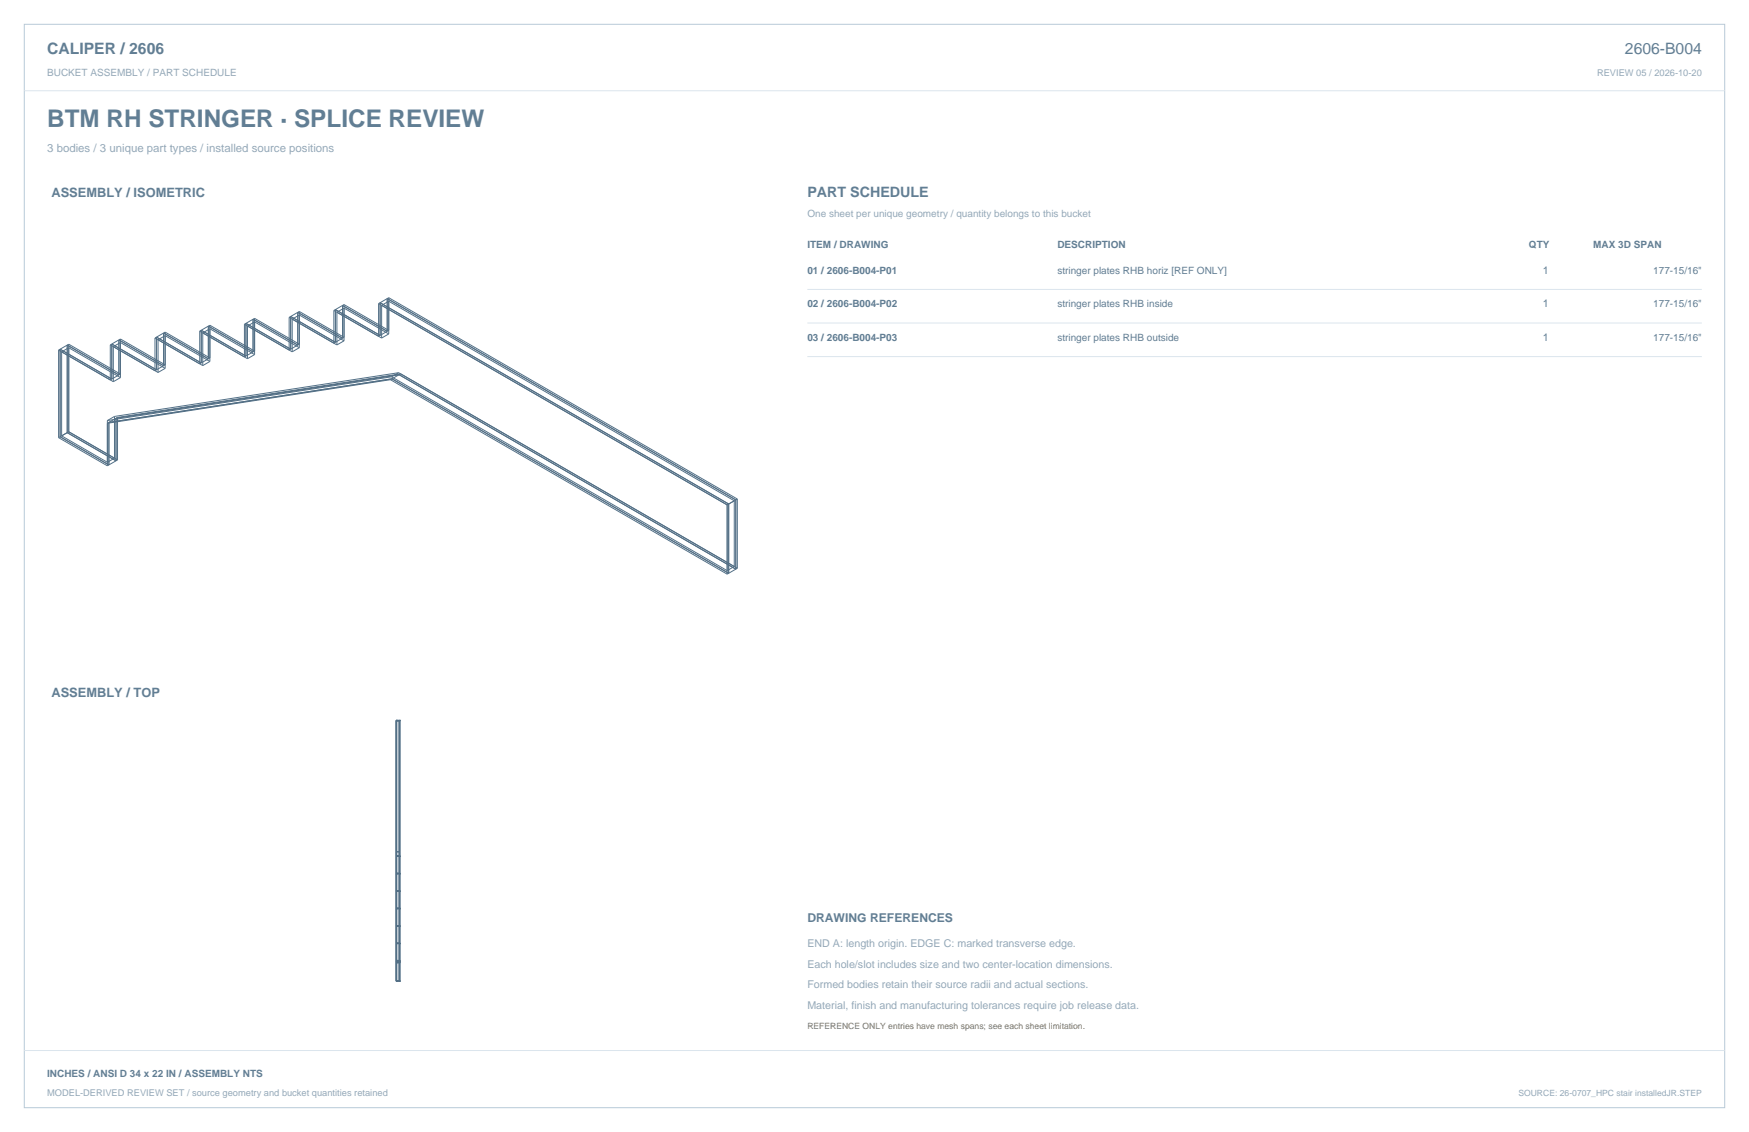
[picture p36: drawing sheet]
<svg xmlns="http://www.w3.org/2000/svg" width="864mm" height="559mm" viewBox="0 0 864 559" stroke-linecap="round" stroke-linejoin="round" font-family="sans-serif">
<defs><g id="words">
<text font-size="12" fill="#617e94" x="23" y="63">BTM RH STRINGER · SPLICE REVIEW</text>
<g font-size="7.8" fill="#617e94">
<text x="23" y="27">CALIPER / 2606</text>
<text x="802" y="27">2606-B004</text>
</g>
<text font-size="7.1" fill="#617e94" x="399" y="97">PART SCHEDULE</text>
<g font-size="6.3" fill="#617e94">
<text x="25" y="97">ASSEMBLY / ISOMETRIC</text>
<text x="25" y="344">ASSEMBLY / TOP</text>
</g>
<text font-size="6" fill="#617e94" x="399" y="455">DRAWING REFERENCES</text>
<text font-size="5.6" fill="#93a8b9" x="23" y="75">3 bodies / 3 unique part types / installed source positions</text>
<g font-size="5.3" fill="#617e94">
<text x="762" y="135">1</text>
<text x="762" y="152">1</text>
<text x="762" y="168">1</text>
</g>
<g font-size="5.3" fill="#93a8b9">
<text x="399" y="467">END A: length origin. EDGE C: marked transverse edge.</text>
<text x="399" y="478">Each hole/slot includes size and two center-location dimensions.</text>
<text x="399" y="488">Formed bodies retain their source radii and actual sections.</text>
<text x="399" y="498">Material, finish and manufacturing tolerances require job release data.</text>
</g>
<g font-size="4.9" fill="#93a8b9">
<text x="23" y="38">BUCKET ASSEMBLY / PART SCHEDULE</text>
<text x="399" y="107">One sheet per unique geometry / quantity belongs to this bucket</text>
</g>
<g font-size="4.9" fill="#617e94">
<text x="399" y="122">ITEM / DRAWING</text>
<text x="522" y="122">DESCRIPTION</text>
<text x="755" y="122">QTY</text>
<text x="787" y="122">MAX 3D SPAN</text>
<text x="399" y="135">01 / 2606-B004-P01</text>
<text x="522" y="135">stringer plates RHB horiz [REF ONLY]</text>
<text x="816" y="135">177-15/16&quot;</text>
<text x="399" y="152">02 / 2606-B004-P02</text>
<text x="522" y="152">stringer plates RHB inside</text>
<text x="816" y="152">177-15/16&quot;</text>
<text x="399" y="168">03 / 2606-B004-P03</text>
<text x="522" y="168">stringer plates RHB outside</text>
<text x="816" y="168">177-15/16&quot;</text>
<text x="23" y="532">INCHES / ANSI D 34 x 22 IN / ASSEMBLY NTS</text>
</g>
<g font-size="4.6" fill="#93a8b9">
<text x="789" y="38">REVIEW 05 / 2026-10-20</text>
<text x="23" y="541">MODEL-DERIVED REVIEW SET / source geometry and bucket quantities retained</text>
</g>
<text font-size="4.2" fill="#ad6b22" x="399" y="508">REFERENCE ONLY entries have mesh spans; see each sheet limitation.</text>
<text font-size="4.2" fill="#93a8b9" x="750" y="541">SOURCE: 26-0707_HPC stair installedJR.STEP</text>
</g></defs>
<path d="M12 12h840v535h-840z" fill="none" stroke="#b8cad8" stroke-width=".49"/>
<path d="M12 45h840M399 143h441M399 159h441M399 176h441M12 519h840" fill="none" stroke="#dbe5ed" stroke-width=".49"/>
<g fill="none" stroke="#536f85" stroke-width=".49">
<path d="M126 157l-5 3M126 157v18M126 157l22 13h-1M143 157l23 13M143 157v16l1-1M148 154l-5 3M148 154v18M148 154l22 13h-1M165 153l23 14M165 153v16h1M170 150l-5 3M170 150l22 13-4 3"/>
<path d="M170 150v18M187 150l172 99M187 150v16h1M192 147l-5 3M192 147v18M192 147l172 99M29 173l27 15M29 173v43M30 172v44l24 14M30 172l-1 1M33 170v44l24 13v-21M33 170l-3 2"/>
<path d="M33 170l26 15M34 170v43M34 170h-1M34 170l25 15M54 170v18l5-3M54 170l24 14M55 170v17l-25-15M55 170l22 13M55 170h-1M59 167l-4 3M59 167v19M59 167l23 13-1 1"/>
<path d="M77 167l23 13M77 167v16M77 166v17M77 166l22 13M77 166v1M82 164l-5 2M82 164v18M82 164l22 13h-1M99 163l23 14M99 163v17v-1M99 163v16M99 163l22 13"/>
<path d="M99 163h.1M103 177l-22-13v17M103 177l-4 2M104 161l-5 2M104 178l-22-12-4 2v16M104 161v17M104 178l-4 2M104 161l22 12-1 1M121 160l23 14M121 160v16M125 174l-22-13v16M125 174l-4 2"/>
<path d="M126 175l-22-13-4 2v16M126 175l-4 2M144 172l-23-12v16M147 170l-22-12v16M147 170l-3 2M148 172l-22-13-4 2v16M148 172l-4 2M166 169l-22-13v16M169 167v-16l22 13v-17l172 100M169 167l-22-13v16M169 167l-3 2M170 168l-22-13-4 3v16"/>
<path d="M170 168l-4 2M188 166v-17l172 100v34l-166-96-140 22M188 166l-22-13v16M188 167v-16l4-2 171 98v33l-4 2-166-96M192 165l-22-13-4 2v16M192 165l-4 2M59 186l-25-14-4 2v41M59 186l-3 2M81 181l-22-13v17M81 181l-4 2M82 182l-23-13-3 2v17M82 182l-4 2"/>
<path d="M193 187l5-2-140 21M193 187l-140 22h1M193 187l166 96M193 186l-140 22M197 184l-140 22M197 184l-4 2M197 184l167 97M29 216l24 14M34 213l-4 2M34 213l-5 3M34 213l24 14M53 208v22"/>
<path d="M54 209v21M57 206v20l-4 2-23-13M57 206l-4 2M57 206l140-21 166 96M57 206l-3 3M58 206h-1M58 206v21M54 230h-1M58 227l-4 3M359 249v34M363 247l-4 2M363 247v34"/>
<path d="M364 246l-1 1M364 246v35M363 281l-4 2M364 281h-1M196 356h.1M196 356h1M196 356v128M197 356h.1M197 356v128M196 440h.1M196 431h.1M196 423h.1"/>
<path d="M196 420h1M196 440h1M196 431h1M196 423h1M196 422h.1M196 421h1M196 422h1M197 440h.1M197 431h.1M197 423h.1M197 422h.1M196 457h.1"/>
<path d="M196 449h.1M196 457h1M196 449h1M196 448h.1M196 448h1M197 457h.1M197 449h.1M197 448h.1M196 475h.1M196 474h.1M196 466h.1M196 475h1"/>
<path d="M196 474h1M196 466h1M197 475h.1M197 474h.1M197 466h.1M196 484h.1M196 484h1M197 484h.1"/>
</g>
<use href="#words"/>
</svg>
